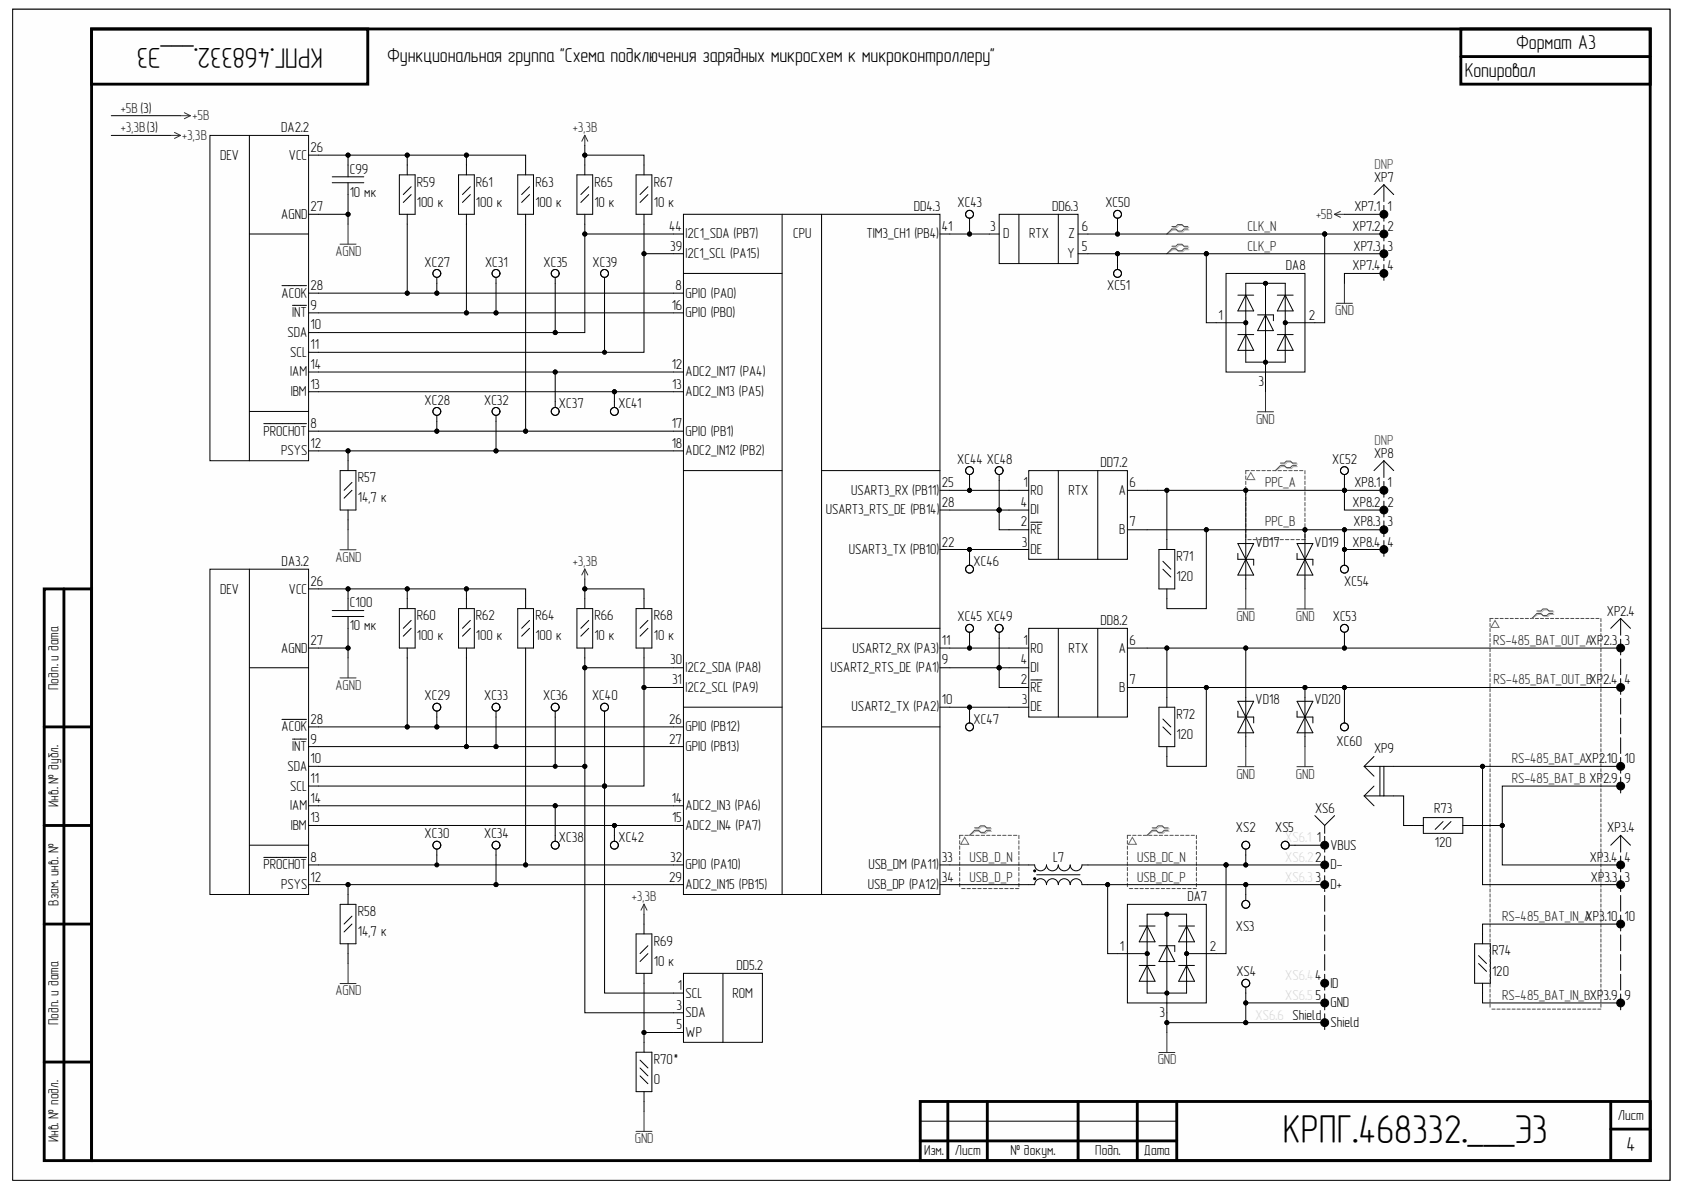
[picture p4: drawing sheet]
<svg xmlns="http://www.w3.org/2000/svg" width="297mm" height="210mm" viewBox="0 0 297 210" stroke-linecap="round" stroke-linejoin="round" font-family="sans-serif">
<defs><g id="words">
<text font-size="7.1" x="226.3" y="201.7">КРПГ.468332.___Э3</text>
<text font-size="5.1" x="57" y="8.5" transform="rotate(-180 57 8.5)">КРПГ.468332.___Э3</text>
<g font-size="3.6">
<text x="68.3" y="10.9">Функциональная группа &quot;Схема подключения зарядных микросхем к микроконтроллеру&quot;</text>
<text x="267.4" y="8.6">Формат А3</text>
<text x="258.4" y="13.5">Копировал</text>
<text x="286.9" y="203">4</text>
</g>
<g font-size="2.6">
<text x="10.3" y="121.7" transform="rotate(-90 10.3 121.7)">Подп. и дата</text>
<text x="10.3" y="142.3" transform="rotate(-90 10.3 142.3)">Инв. № дубл.</text>
<text x="10.3" y="159.7" transform="rotate(-90 10.3 159.7)">Взам. инв. №</text>
<text x="10.3" y="180.8" transform="rotate(-90 10.3 180.8)">Подп. и дата</text>
<text x="10.3" y="201.5" transform="rotate(-90 10.3 201.5)">Инв. № подл.</text>
</g>
<g font-size="2.5" fill="#262626">
<text x="21.3" y="19.9">+5В (3)</text>
<text x="21.3" y="23.3">+3,3В(3)</text>
<text x="220" y="40.8">CLK_N</text>
<text x="220" y="44.2">CLK_P</text>
<text x="223.2" y="85.9">PPC_A</text>
<text x="223.2" y="92.9">PPC_B</text>
<text x="263.4" y="113.7">RS-485_BAT_OUT_AXP2.3</text>
<text x="263.4" y="120.7">RS-485_BAT_OUT_BXP2.4</text>
<text x="266.7" y="134.6">RS-485_BAT_AXP2.10</text>
<text x="266.7" y="138.1">RS-485_BAT_B XP2.9</text>
<text x="171" y="152">USB_D_N</text>
<text x="171" y="155.5">USB_D_P</text>
<text x="200.6" y="155.5">USB_DC_P</text>
<text x="200.6" y="152">USB_DC_N</text>
<text x="265" y="162.5">RS-485_BAT_IN_AXP3.10</text>
<text x="265" y="176.3">RS-485_BAT_IN_BXP3.9</text>
</g>
<g font-size="2.5" fill="#2e2e2e">
<text x="33.9" y="21.2">+5В</text>
<text x="101" y="23.3">+3,3В</text>
<text x="32.2" y="24.7">+3,3В</text>
<text x="232.1" y="38.6">+5В</text>
<text x="59.2" y="45.2">AGND</text>
<text x="235.5" y="55.6">GND</text>
<text x="221.5" y="74.8">GND</text>
<text x="59.2" y="99.1">AGND</text>
<text x="101" y="99.8">+3,3В</text>
<text x="218.1" y="109.5">GND</text>
<text x="228.6" y="109.5">GND</text>
<text x="59.2" y="121.7">AGND</text>
<text x="218.1" y="137.3">GND</text>
<text x="228.6" y="137.3">GND</text>
<text x="111.5" y="159">+3,3В</text>
<text x="59.2" y="175.6">AGND</text>
<text x="204.2" y="187.7">GND</text>
<text x="112" y="201.7">GND</text>
</g>
<g font-size="2.5">
<text x="49.6" y="23.3">DA2.2</text>
<text x="38.8" y="28.2">DEV</text>
<text x="50.9" y="28.2">VCC</text>
<text x="54.8" y="26.8">26</text>
<text x="61.7" y="34.7">10 мк</text>
<text x="61.7" y="30.6">C99</text>
<text x="73.5" y="33">R59</text>
<text x="83.9" y="33">R61</text>
<text x="94.4" y="33">R63</text>
<text x="104.9" y="33">R65</text>
<text x="115.3" y="33">R67</text>
<text x="242.4" y="32.1">XP7</text>
<text x="49.6" y="38.6">AGND</text>
<text x="54.8" y="37.2">27</text>
<text x="73.5" y="36.5">100 к</text>
<text x="83.9" y="36.5">100 к</text>
<text x="94.4" y="36.5">100 к</text>
<text x="104.9" y="36.5">10 к</text>
<text x="115.3" y="36.5">10 к</text>
<text x="118.1" y="40.8">44</text>
<text x="161.2" y="37.2">DD4.3</text>
<text x="166.1" y="40.8">41</text>
<text x="168.9" y="36.5">XC43</text>
<text x="174.7" y="40.8">3</text>
<text x="185.6" y="37.2">DD6.3</text>
<text x="190.8" y="40.8">6</text>
<text x="195" y="36.5">XC50</text>
<text x="238.6" y="40.8">XP7.2</text>
<text x="238.9" y="37.2">XP7.1</text>
<text x="244.7" y="37.2">1</text>
<text x="244.7" y="40.8">2</text>
<text x="74.9" y="47">XC27</text>
<text x="85.6" y="47">XC31</text>
<text x="95.9" y="47">XC35</text>
<text x="104.5" y="47">XC39</text>
<text x="118.2" y="44.2">39</text>
<text x="120.9" y="42">I</text>
<text x="120.9" y="45.5">I</text>
<text x="121.3" y="42">2C1_SDA (PB7)</text>
<text x="121.3" y="45.5">2C1_SCL (PA15)</text>
<text x="139.9" y="42">CPU</text>
<text x="152.8" y="42">TIM3_CH1 (PB4)</text>
<text x="177" y="42">D</text>
<text x="181.5" y="42">RTX</text>
<text x="188.3" y="45.5">Y</text>
<text x="188.5" y="42">Z</text>
<text x="190.8" y="44.2">5</text>
<text x="226.8" y="47.7">DA8</text>
<text x="238.6" y="47.7">XP7.4</text>
<text x="238.7" y="44.2">XP7.3</text>
<text x="244.7" y="44.2">3</text>
<text x="244.7" y="47.7">4</text>
<text x="49.7" y="52.5">ACOK</text>
<text x="54.8" y="51.2">28</text>
<text x="119.2" y="51.2">8</text>
<text x="120.9" y="52.5">GPIO (PA0)</text>
<text x="195.3" y="51.2">XC51</text>
<text x="50.7" y="59.5">SDA</text>
<text x="51.5" y="56">INT</text>
<text x="54.8" y="54.6">9</text>
<text x="54.8" y="58.1">10</text>
<text x="118.5" y="54.6">16</text>
<text x="120.9" y="56">GPIO (PB0)</text>
<text x="214.9" y="56.4">1</text>
<text x="230.9" y="56.4">2</text>
<text x="51.2" y="62.9">SCL</text>
<text x="54.8" y="61.6">11</text>
<text x="54.8" y="65">14</text>
<text x="118.5" y="65">12</text>
<text x="51.2" y="66.4">IAM</text>
<text x="51.3" y="69.9">IBM</text>
<text x="54.8" y="68.6">13</text>
<text x="74.9" y="71.4">XC28</text>
<text x="85.4" y="71.4">XC32</text>
<text x="118.6" y="68.6">13</text>
<text x="120.9" y="66.4">ADC2_IN17 (PA4)</text>
<text x="120.9" y="69.9">ADC2_IN13 (PA5)</text>
<text x="222" y="68.1">3</text>
<text x="46.5" y="76.9">PROCHOT</text>
<text x="54.8" y="75.5">8</text>
<text x="98.6" y="72.1">XC37</text>
<text x="109.1" y="72.1">XC41</text>
<text x="118.5" y="75.5">17</text>
<text x="120.9" y="76.9">GPIO (PB1)</text>
<text x="49.6" y="80.3">PSYS</text>
<text x="54.8" y="79">12</text>
<text x="118.5" y="79">18</text>
<text x="120.9" y="80.3">ADC2_IN12 (PB2)</text>
<text x="168.8" y="81.8">XC44 XC48</text>
<text x="194.1" y="82.5">DD7.2</text>
<text x="235" y="81.8">XC52</text>
<text x="242.4" y="80.8">XP8</text>
<text x="63.1" y="88.6">14,7 к</text>
<text x="63.1" y="85.1">R57</text>
<text x="150.1" y="87.3">USART3_RX (PB11)</text>
<text x="166.1" y="89.4">28</text>
<text x="166.1" y="85.9">25</text>
<text x="180.1" y="89.4">4</text>
<text x="180.5" y="85.9">1</text>
<text x="181.8" y="87.3">RO</text>
<text x="188.5" y="87.3">RTX</text>
<text x="197.3" y="87.3">A</text>
<text x="199.2" y="85.9">6</text>
<text x="238.6" y="89.4">XP8.2</text>
<text x="238.9" y="85.9">XP8.1</text>
<text x="244.7" y="85.9">1</text>
<text x="244.7" y="89.4">2</text>
<text x="145.6" y="90.7">USART3_RTS_DE (PB14)</text>
<text x="180.1" y="92.9">2</text>
<text x="181.8" y="94.2">RE</text>
<text x="181.8" y="90.7">DI</text>
<text x="197.4" y="94.2">B</text>
<text x="199.2" y="92.9">7</text>
<text x="238.7" y="92.9">XP8.3</text>
<text x="244.7" y="92.9">3</text>
<text x="49.7" y="99.9">DA3.2</text>
<text x="149.7" y="97.7">USART3_TX (PB10)</text>
<text x="166.1" y="96.4">22</text>
<text x="171.7" y="99.9">XC46</text>
<text x="180.3" y="96.4">3</text>
<text x="181.8" y="97.7">DE</text>
<text x="207.5" y="99">R71</text>
<text x="221.5" y="96.4">VD17</text>
<text x="231.9" y="96.4">VD19</text>
<text x="238.6" y="96.4">XP8.4</text>
<text x="244.7" y="96.4">4</text>
<text x="38.8" y="104.7">DEV</text>
<text x="50.9" y="104.7">VCC</text>
<text x="54.8" y="103.3">26</text>
<text x="61.7" y="107.1">C100</text>
<text x="207.5" y="102.5">120</text>
<text x="237.1" y="103.3">XC54</text>
<text x="54.8" y="113.7">27</text>
<text x="61.7" y="111.2">10 мк</text>
<text x="73.5" y="112.9">100 к</text>
<text x="73.5" y="109.4">R60</text>
<text x="83.9" y="112.9">100 к</text>
<text x="83.9" y="109.4">R62</text>
<text x="94.4" y="112.9">100 к</text>
<text x="94.4" y="109.4">R64</text>
<text x="104.9" y="112.9">10 к</text>
<text x="104.9" y="109.4">R66</text>
<text x="115.3" y="112.9">10 к</text>
<text x="115.3" y="109.4">R68</text>
<text x="166.1" y="113.7">11</text>
<text x="168.9" y="109.6">XC45 XC49</text>
<text x="180.5" y="113.7">1</text>
<text x="194.1" y="110.3">DD8.2</text>
<text x="199.2" y="113.7">6</text>
<text x="235.1" y="109.6">XC53</text>
<text x="283.4" y="108.6">XP2.4</text>
<text x="286.5" y="113.7">3</text>
<text x="49.6" y="115.1">AGND</text>
<text x="118.2" y="117.2">30</text>
<text x="120.9" y="118.6">I</text>
<text x="121.3" y="118.6">2C2_SDA (PA8)</text>
<text x="146.5" y="118.6">USART2_RTS_DE (PA1)</text>
<text x="150.4" y="115.1">USART2_RX (PA3)</text>
<text x="166.1" y="117.2">9</text>
<text x="180.1" y="117.2">4</text>
<text x="181.8" y="115.1">RO</text>
<text x="181.8" y="118.6">DI</text>
<text x="188.5" y="115.1">RTX</text>
<text x="197.3" y="115.1">A</text>
<text x="74.9" y="123.5">XC29</text>
<text x="85.4" y="123.5">XC33</text>
<text x="95.8" y="123.5">XC36</text>
<text x="104.4" y="123.5">XC40</text>
<text x="118.6" y="120.7">31</text>
<text x="120.9" y="122">I</text>
<text x="121.3" y="122">2C2_SCL (PA9)</text>
<text x="150.2" y="125.5">USART2_TX (PA2)</text>
<text x="166.1" y="124.2">10</text>
<text x="180.1" y="120.7">2</text>
<text x="180.3" y="124.2">3</text>
<text x="181.8" y="122">RE</text>
<text x="181.8" y="125.5">DE</text>
<text x="197.4" y="122">B</text>
<text x="199.2" y="120.7">7</text>
<text x="221.5" y="124.2">VD18</text>
<text x="231.9" y="124.2">VD20</text>
<text x="286.5" y="120.7">4</text>
<text x="49.7" y="129">ACOK</text>
<text x="54.8" y="131.2">9</text>
<text x="54.8" y="127.7">28</text>
<text x="118.1" y="131.2">27</text>
<text x="118.1" y="127.7">26</text>
<text x="120.9" y="129">GPIO (PB12)</text>
<text x="171.7" y="127.7">XC47</text>
<text x="207.5" y="130.3">120</text>
<text x="207.5" y="126.8">R72</text>
<text x="235.8" y="131.5">XC60</text>
<text x="50.7" y="136">SDA</text>
<text x="51.5" y="132.5">INT</text>
<text x="54.8" y="134.6">10</text>
<text x="120.9" y="132.5">GPIO (PB13)</text>
<text x="242.4" y="132.9">XP9</text>
<text x="286.5" y="134.6">10</text>
<text x="51.2" y="139.4">SCL</text>
<text x="51.2" y="142.9">IAM</text>
<text x="54.8" y="138.1">11</text>
<text x="54.8" y="141.6">14</text>
<text x="118.5" y="141.6">14</text>
<text x="120.9" y="142.9">ADC2_IN3 (PA6)</text>
<text x="232" y="143.3">XS6</text>
<text x="252.9" y="143.3">R73</text>
<text x="286.5" y="138.1">9</text>
<text x="51.3" y="146.4">IBM</text>
<text x="54.8" y="145">13</text>
<text x="74.9" y="147.8">XC30</text>
<text x="85.4" y="147.8">XC34</text>
<text x="98.6" y="148.5">XC38</text>
<text x="109.1" y="148.5">XC42</text>
<text x="118.6" y="145">15</text>
<text x="120.9" y="146.4">ADC2_IN4 (PA7)</text>
<text x="218" y="146.8">XS2</text>
<text x="224.9" y="146.8">XS5</text>
<text x="232.3" y="148.5">1</text>
<text x="234.7" y="149.9">VBUS</text>
<text x="253.1" y="149.4">120</text>
<text x="283.5" y="146.8">XP3.4</text>
<text x="46.5" y="153.3">PROCHOT</text>
<text x="54.8" y="152">8</text>
<text x="54.8" y="155.5">12</text>
<text x="118.1" y="155.5">29</text>
<text x="118.2" y="152">32</text>
<text x="120.9" y="153.3">GPIO (PA10)</text>
<text x="153.2" y="153.3">USB_DM (PA11)</text>
<text x="166.1" y="152">33</text>
<text x="166.1" y="155.5">34</text>
<text x="185.8" y="152">L7</text>
<text x="232" y="155.5">3</text>
<text x="234.7" y="153.3">D-</text>
<text x="280.4" y="152">XP3.4</text>
<text x="280.6" y="155.5">XP3.3</text>
<text x="286.5" y="155.5">3</text>
<text x="286.5" y="152">4</text>
<text x="49.6" y="156.8">PSYS</text>
<text x="63.1" y="161.6">R58</text>
<text x="120.9" y="156.8">ADC2_IN15 (PB15)</text>
<text x="153.1" y="156.8">USB_DP (PA12)</text>
<text x="209.4" y="159">DA7</text>
<text x="234.7" y="156.8">D+</text>
<text x="63.1" y="165.1">14,7 к</text>
<text x="115.3" y="166.8">R69</text>
<text x="197.5" y="167.7">1</text>
<text x="213.4" y="167.7">2</text>
<text x="218" y="164.2">XS3</text>
<text x="286.5" y="162.5">10</text>
<text x="115.3" y="170.3">10 к</text>
<text x="129.9" y="171.2">DD5.2</text>
<text x="218.1" y="172.2">XS4</text>
<text x="263.2" y="172.1">120</text>
<text x="263.2" y="168.5">R74</text>
<text x="119.3" y="178.1">3</text>
<text x="119.6" y="174.6">1</text>
<text x="120.9" y="176">SCL</text>
<text x="120.9" y="179.4">SDA</text>
<text x="129.2" y="176">ROM</text>
<text x="204.5" y="179.4">3</text>
<text x="232" y="176.3">5</text>
<text x="234.7" y="174.2">ID</text>
<text x="234.7" y="177.7">GND</text>
<text x="286.5" y="176.3">9</text>
<text x="119.3" y="181.6">5</text>
<text x="120.9" y="182.9">WP</text>
<text x="234.7" y="181.1">Shield</text>
<text x="115.3" y="191.2">0</text>
<text x="115.3" y="187.7">R70*</text>
<text x="285.4" y="197.5">Лист</text>
<text x="163" y="203.8">Изм.</text>
<text x="168.4" y="203.8">Лист</text>
<text x="178.2" y="203.8">№ докум.</text>
<text x="193.2" y="203.8">Подп.</text>
<text x="201.7" y="203.8">Дата</text>
</g>
<g font-size="2.5" fill="#4c4c4c">
<text x="242.5" y="29.9">DNP</text>
<text x="242.5" y="78.6">DNP</text>
</g>
<g font-size="2.5" fill="#d9d9d9">
<text x="226.7" y="148.5">XS6.1</text>
<text x="226.7" y="152">XS6.22</text>
<text x="226.7" y="172.9">XS6.44</text>
<text x="221.5" y="179.9">XS6.6 Shield</text>
</g>
</g></defs>
<path d="M2.2 1.6h292.4v206.6h-292.4z" fill-rule="evenodd" fill="#fefefe"/>
<path d="M2.2 1.6h292.4v206.6h-292.4z" fill="none" stroke="#000" stroke-width=".18"/>
<path d="M2.2 1.6h292.4v206.6h-292.4z" fill-rule="evenodd" fill="#fefefe"/>
<g fill="none" stroke="#000" stroke-width=".18">
<path d="M2.2 1.6h292.4v206.6h-292.4zM19.6 23.9h10.5M19.6 20.4h12.2M37 23.9h17.4v57.4h-17.4zM44 23.9v57.4M54.4 27.4h17.4M54.4 37.8h7M58.6 31.2h5.6M58.6 32.2h5.6M61.4 32.2v7.3M61.4 27.4v3.8M70.4 30.8h2.8v7h-2.8z"/>
<path d="M71.8 30.8v-3.4h10.5v3.4M71.8 37.8v13.9M72.5 32.9l-1.4 1.4M72.5 34.3l-1.4 1.4M80.9 30.8h2.8v7h-2.8zM82.3 27.4h10.4v3.4M82.3 37.8v17.4M83 32.9l-1.4 1.4M83 34.3l-1.4 1.4M91.3 30.8h2.8v7h-2.8zM92.7 37.8v38.3M93.4 32.9l-1.4 1.4"/>
<path d="M93.4 34.3l-1.4 1.4M101.8 30.8h2.7v7h-2.7zM103.2 27.4h10.4v3.4M103.2 25.6v5.2M103.2 37.8v3.5M103.8 32.9l-1.3 1.4M103.8 34.3l-1.3 1.4M112.2 30.8h2.8v7h-2.8zM113.6 37.8v7M114.3 32.9l-1.4 1.4M114.3 34.3l-1.4 1.4M120.6 37.8h45.2v120h-45.2z"/>
<path d="M138 37.8v120M144.9 37.8v120M171 38.5v2.8M176.2 37.8h14v8.7h-14zM179.7 37.8v8.7M186.7 37.8v8.7M197.1 38.5v2.8M237.1 37.8h7M244.1 32.6v2.9M244.1 36.2v2.8M244.1 39.7v2.8M244.1 32.6l-1.7 1.7"/>
<path d="M244.1 32.6l1.7 1.7M44 41.3h10.4M49.7 50.4h4.4M51.6 53.9h2.5M54.4 51.7h66.2M54.4 55.2h66.2M77.1 48.9v2.8M87.5 48.9v6.3M97.9 48.9v9.8M106.6 48.9v13.2M120.6 41.3h-17.4v17.4h-48.8M120.6 44.8h-7v17.3h-59.2"/>
<path d="M120.6 48.2h17.4M165.8 41.3h10.4M190.2 44.8h22.6M190.2 41.3h43.5M197.1 44.8v2.7M212.8 44.8v12.1h6.9M212.8 44.8h31.3M216.3 48.2h13.9v17.4h-13.9zM218.3 59h2.8M218.3 52.1h2.8M219.7 50h7v13.9h-7zM219.7 59l1.4 2.8h-2.8z"/>
<path d="M219.7 52.1l1.4 2.7h-2.8zM221.8 55.5h2.8v1.1M223.2 50v19.1M223.2 55.5l1.4 2.8h-2.8zM225.3 59h2.8M225.3 52.1h2.8M226.7 59l1.4 2.8h-2.8zM226.7 52.1l1.4 2.7h-2.8zM233.7 41.3v15.6h-7M233.7 41.3h10.4M244.1 48.2h-7v1.8M244.1 43.2v2.8"/>
<path d="M244.1 46.7v2.8M44 72.6h10.4M46.5 74.7h7.6M54.4 69.1h66.2M54.4 79.5h66.2M54.4 76.1h66.2M54.4 65.6h43.5v6.3M61.4 79.5v3.5M77.1 73.3v2.8M87.5 73.3v6.2M97.9 65.6h22.7M108.4 69.1v2.8"/>
<path d="M60 83h2.8v7h-2.8zM61.4 90v3.4M62.1 85.1l-1.4 1.4M62.1 86.5l-1.4 1.4M120.6 83h17.4M144.9 83h20.9M165.8 96.9h15.7M165.8 86.5h15.7M165.8 90h15.7M171 83.7v2.8M171 96.9v2.8M176.2 83.7v9.7h5.3"/>
<path d="M181.5 83h17.4v15.7h-17.4zM181.8 92.1h2M186.7 83v15.7M193.6 83v15.7M198.9 93.4h45.2M198.9 86.5h45.2M204.4 96.9h2.8v7h-2.8zM205.1 99l1.4 1.4M205.8 86.5v10.4M212.8 93.4v14h-7v-3.5M218.3 95.9h2.8l-2.8 5.5h2.8zM218.3 97.6v1.1h2.8v1"/>
<path d="M219.7 86.5v17.4M228.8 95.9h2.8l-2.8 5.5h2.8zM228.8 97.6v1.1h2.8v1M230.2 93.4v10.5M237.1 83.7v6.3h7M237.1 93.4v3.5h7M237.1 96.9v2.8M244.1 81.3v2.9M244.1 84.9v2.8M244.1 88.4v2.8M244.1 91.9v2.8M244.1 95.4v2.7"/>
<path d="M244.1 81.3l-1.7 1.7M244.1 81.3l1.7 1.7M37 100.4h17.4v57.4h-17.4zM44 117.8h10.4M44 100.4v57.4M54.4 103.9h17.4M54.4 114.3h7M58.6 107.7h5.6M58.6 108.7h5.6M61.4 108.7v7.3M61.4 103.9v3.8M70.4 107.4h2.8v6.9h-2.8z"/>
<path d="M71.8 107.4v-3.5h10.5v3.5M71.8 114.3v13.9M72.5 109.4l-1.4 1.4M72.5 110.8l-1.4 1.4M80.9 107.4h2.8v6.9h-2.8zM82.3 103.9h10.4v3.5M82.3 114.3v17.4M83 109.4l-1.4 1.4M83 110.8l-1.4 1.4M91.3 107.4h2.8v6.9h-2.8zM92.7 114.3v38.3M93.4 109.4l-1.4 1.4"/>
<path d="M93.4 110.8l-1.4 1.4M101.8 107.4h2.7v6.9h-2.7zM103.2 103.9h10.4v3.5M103.2 114.3v20.9M103.2 102.1v5.3M103.2 117.8h17.4M103.8 109.4l-1.3 1.4M103.8 110.8l-1.3 1.4M112.2 107.4h2.8v6.9h-2.8zM113.6 114.3v7M114.3 109.4l-1.4 1.4M114.3 110.8l-1.4 1.4"/>
<path d="M144.9 110.8h20.9M165.8 114.3h15.7M165.8 117.8h15.7M171 111.5v2.8M176.2 111.5v9.8h5.3M181.5 110.8h17.4v15.7h-17.4zM181.8 119.9h2M186.7 110.8v15.7M193.6 110.8v15.7M198.9 114.3h87M205.1 100.4l1.4 1.4M205.8 114.3v10.4"/>
<path d="M219.7 114.3v17.4M237.1 111.5v2.8M285.9 109.1v3M285.9 112.7v2.8M285.9 116.2v2.8M285.9 119.7v2.8M285.9 109.1l-1.8 1.7M285.9 109.1l1.7 1.7M49.7 126.9h4.4M51.6 130.4h2.5M54.4 131.7h66.2M54.4 128.2h66.2"/>
<path d="M54.4 135.2h48.8v43.4h17.4M77.1 125.4v2.8M87.5 125.4v6.3M97.9 125.4v9.8M106.6 125.4v49.8h14M120.6 121.3h-7v17.4h-59.2M120.6 124.7h17.4M144.9 128.2h20.9M165.8 124.7h15.7M171 124.7v2.8M198.9 121.3h87M204.4 124.7h2.8v7h-2.8z"/>
<path d="M205.1 126.8l1.4 1.4M205.1 128.2l1.4 1.4M212.8 121.3v13.9h-7v-3.5M218.3 125.4v1.1h2.8v1M218.3 123.7h2.8l-2.8 5.6h2.8zM228.8 125.4v1.1h2.8v1M228.8 123.7h2.8l-2.8 5.6h2.8zM230.2 121.3v10.4M237.1 121.3v6.2M240.6 135.2h20.9M240.6 135.2l1.8 1.7M242.4 133.4l-1.8 1.8"/>
<path d="M242.4 138.7l-1.8 1.7M243.4 135.2v5.2M244.1 135.2v5.2M285.9 135.2h-24.4v20.8h24.4M285.9 138.7h-20.9v13.9h20.9M285.9 123.2v2.8M285.9 126.7v2.7M285.9 130.1v2.8M285.9 133.6v2.8M285.9 137.1v2.8M44 149.1h10.4M46.5 151.2h7.6"/>
<path d="M54.4 145.6h66.2M54.4 142.1h66.2M54.4 152.6h66.2M54.4 156h7v3.5M60 159.5h2.8v7h-2.8zM61.4 156h59.2M77.1 149.8v2.8M87.5 149.8v6.2M97.9 142.1v6.3M108.4 145.6v2.8M165.8 156h16.7a1.04 1.04 0 0 1 1-1 1.04 1.04 0 0 1 1.1 1 1.04 1.04 0 0 1 1-1 1.04 1.04 0 0 1 1.1 1 1.05 1.05 0 0 1 1-1 1.05 1.05 0 0 1 1.1 1 1.04 1.04 0 0 1 1-1 1.04 1.04 0 0 1 1.1 1h4.5M165.8 152.6h16.7a1.04 1.04 0 0 0 1 1 1.04 1.04 0 0 0 1.1-1 1.04 1.04 0 0 0 1 1 1.04 1.04 0 0 0 1.1-1 1.05 1.05 0 0 0 1 1 1.05 1.05 0 0 0 1.1-1 1.04 1.04 0 0 0 1 1 1.04 1.04 0 0 0 1.1-1h25.4"/>
<path d="M182.9 154.3h7.6M198.9 159.5h13.9v17.4h-13.9zM216.3 152.6v15.6h-7M219.7 149.8v2.8h-3.4M219.7 152.6h14M219.7 156v2.8M227.4 149.1h6.3M231.9 143.9l1.8 1.7M233.7 156h-38.3v12.2h6.9M233.7 145.6v1.4M233.7 147.5v2.8M233.7 151v2.8"/>
<path d="M233.7 154.5v2.8M233.7 157.9v2.8M235.4 143.9l-1.7 1.7M240.6 140.4h7v5.2h3.5M240.6 140.4l1.8 1.7M251.1 144.2h6.9v2.8h-6.9zM254.5 144.9l-1.4 1.4M255.9 144.9l-1.4 1.4M258 145.6h7M285.9 147.3v3M285.9 151v2.8M285.9 154.5v2.8"/>
<path d="M285.9 157.9v2.8M285.9 147.3l-1.8 1.8M285.9 147.3l1.7 1.8M61.4 166.5v3.4M62.1 161.6l-1.4 1.4M62.1 163l-1.4 1.4M112.2 164.7h2.8v7h-2.8zM113.6 161.3v3.4M113.6 171.7v10.4h7M114.3 166.8l-1.4 1.4M114.3 168.2l-1.4 1.4M120.6 171.7h13.9v12.2h-13.9z"/>
<path d="M127.5 171.7v12.2M200.9 170.3h2.8M200.9 163.3h2.8M202.3 161.3h7v13.9h-7zM202.3 170.3l1.4 2.8h-2.8zM202.3 163.3l1.4 2.8h-2.8zM204.4 166.8h2.8v1.1M205.8 161.3v20.8M205.8 166.8l1.4 2.8h-2.8zM207.9 170.3h2.8M207.9 163.3h2.8M209.3 170.3l1.4 2.8h-2.8z"/>
<path d="M209.3 163.3l1.4 2.8h-2.8zM219.7 174.1v6.3h-13.9M219.7 176.9h14M233.7 161.4v2.8M233.7 164.9v2.8M233.7 168.4v2.8M233.7 171.9v2.7M233.7 175.3v2.8M233.7 178.8v2.8M260.1 166.5h2.8v6.9h-2.8zM260.8 170l1.4 1.3M260.8 168.6l1.4 1.4"/>
<path d="M261.5 173.4v3.5h24.4M285.9 163h-24.4v3.5M285.9 161.4v2.8M285.9 164.9v2.8M285.9 168.4v2.8M285.9 171.9v2.7M285.9 175.3v2.8M112.2 185.6h2.8v7h-2.8zM112.9 187l1.4 1.4M112.9 188.4l1.4 1.4M112.9 189.8l1.4 1.4M113.6 182.1v3.5"/>
<path d="M113.6 192.6v3.4M162.3 197.8h45.3M233.7 180.4h-14"/>
<circle cx="61.4" cy="37.8" r=".35"/>
<circle cx="61.4" cy="27.4" r=".35"/>
<circle cx="71.8" cy="27.4" r=".35"/>
<circle cx="82.3" cy="27.4" r=".35"/>
<circle cx="103.2" cy="27.4" r=".35"/>
<circle cx="171" cy="37.8" r=".7"/>
<circle cx="197.1" cy="37.8" r=".69"/>
<circle cx="244.1" cy="37.8" r=".7"/>
<circle cx="71.8" cy="51.7" r=".35"/>
<circle cx="77" cy="48.2" r=".7"/>
<circle cx="77.1" cy="51.7" r=".35"/>
<circle cx="82.3" cy="55.2" r=".35"/>
<circle cx="87.5" cy="48.2" r=".7"/>
<circle cx="87.5" cy="55.2" r=".35"/>
<circle cx="97.9" cy="48.2" r=".7"/>
<circle cx="97.9" cy="58.7" r=".35"/>
<circle cx="103.2" cy="41.3" r=".35"/>
<circle cx="106.6" cy="48.2" r=".7"/>
<circle cx="113.6" cy="44.8" r=".35"/>
<circle cx="171" cy="41.3" r=".35"/>
<circle cx="197.1" cy="48.2" r=".69"/>
<circle cx="197.1" cy="41.3" r=".35"/>
<circle cx="197.1" cy="44.8" r=".35"/>
<circle cx="212.8" cy="44.8" r=".35"/>
<circle cx="233.7" cy="41.3" r=".35"/>
<circle cx="244.1" cy="48.2" r=".7"/>
<circle cx="244.1" cy="41.3" r=".7"/>
<circle cx="244.1" cy="44.8" r=".7"/>
<circle cx="61.4" cy="79.5" r=".35"/>
<circle cx="77" cy="72.6" r=".7"/>
<circle cx="77.1" cy="76.1" r=".35"/>
<circle cx="87.5" cy="72.6" r=".7"/>
<circle cx="87.5" cy="79.5" r=".35"/>
<circle cx="92.7" cy="76.1" r=".35"/>
<circle cx="97.9" cy="72.6" r=".7"/>
<circle cx="97.9" cy="65.6" r=".35"/>
<circle cx="106.6" cy="62.1" r=".35"/>
<circle cx="108.4" cy="72.6" r=".7"/>
<circle cx="108.4" cy="69.1" r=".35"/>
<circle cx="171" cy="83" r=".7"/>
<circle cx="171" cy="86.5" r=".35"/>
<circle cx="171" cy="96.9" r=".35"/>
<circle cx="176.2" cy="83" r=".69"/>
<circle cx="176.2" cy="90" r=".35"/>
<circle cx="205.8" cy="86.5" r=".35"/>
<circle cx="212.8" cy="93.4" r=".35"/>
<circle cx="219.7" cy="86.5" r=".35"/>
<circle cx="230.2" cy="93.4" r=".35"/>
<circle cx="237.1" cy="83" r=".7"/>
<circle cx="237.1" cy="86.5" r=".35"/>
<circle cx="237.1" cy="93.4" r=".35"/>
<circle cx="237.1" cy="96.9" r=".35"/>
<circle cx="244.1" cy="90" r=".7"/>
<circle cx="244.1" cy="86.5" r=".7"/>
<circle cx="244.1" cy="96.9" r=".7"/>
<circle cx="244.1" cy="93.4" r=".7"/>
<circle cx="61.4" cy="103.9" r=".35"/>
<circle cx="61.4" cy="114.3" r=".35"/>
<circle cx="71.8" cy="103.9" r=".35"/>
<circle cx="82.3" cy="103.9" r=".35"/>
<circle cx="103.2" cy="103.9" r=".35"/>
<circle cx="103.2" cy="117.8" r=".35"/>
<circle cx="171" cy="100.4" r=".7"/>
<circle cx="171" cy="110.8" r=".7"/>
<circle cx="171" cy="114.3" r=".35"/>
<circle cx="176.2" cy="110.8" r=".69"/>
<circle cx="176.2" cy="117.8" r=".35"/>
<circle cx="205.8" cy="114.3" r=".35"/>
<circle cx="219.7" cy="114.3" r=".35"/>
<circle cx="237.1" cy="100.4" r=".7"/>
<circle cx="237.1" cy="110.8" r=".7"/>
<circle cx="237.1" cy="114.3" r=".35"/>
<circle cx="285.9" cy="114.3" r=".7"/>
<circle cx="71.8" cy="128.2" r=".35"/>
<circle cx="77" cy="124.7" r=".7"/>
<circle cx="77.1" cy="128.2" r=".35"/>
<circle cx="82.3" cy="131.7" r=".35"/>
<circle cx="87.5" cy="124.7" r=".7"/>
<circle cx="87.5" cy="131.7" r=".35"/>
<circle cx="97.9" cy="124.7" r=".7"/>
<circle cx="97.9" cy="135.2" r=".35"/>
<circle cx="103.2" cy="135.2" r=".35"/>
<circle cx="106.6" cy="124.7" r=".7"/>
<circle cx="106.6" cy="138.6" r=".35"/>
<circle cx="113.6" cy="121.3" r=".35"/>
<circle cx="171" cy="128.2" r=".7"/>
<circle cx="171" cy="124.7" r=".35"/>
<circle cx="212.8" cy="121.3" r=".35"/>
<circle cx="230.2" cy="121.3" r=".35"/>
<circle cx="237.1" cy="128.2" r=".7"/>
<circle cx="237.1" cy="121.3" r=".35"/>
<circle cx="261.5" cy="135.2" r=".35"/>
<circle cx="285.9" cy="138.7" r=".7"/>
<circle cx="285.9" cy="135.2" r=".7"/>
<circle cx="285.9" cy="121.3" r=".7"/>
<circle cx="61.4" cy="156" r=".35"/>
<circle cx="77" cy="149.1" r=".7"/>
<circle cx="77.1" cy="152.6" r=".35"/>
<circle cx="87.5" cy="149.1" r=".7"/>
<circle cx="87.5" cy="156" r=".35"/>
<circle cx="92.7" cy="152.6" r=".35"/>
<circle cx="97.9" cy="149.1" r=".7"/>
<circle cx="97.9" cy="142.1" r=".35"/>
<circle cx="108.4" cy="149.1" r=".7"/>
<circle cx="108.4" cy="145.6" r=".35"/>
<circle cx="182.5" cy="153.6" r=".17"/>
<circle cx="182.5" cy="155" r=".18"/>
<circle cx="195.4" cy="156" r=".35"/>
<circle cx="216.3" cy="152.6" r=".35"/>
<circle cx="219.7" cy="149.1" r=".7"/>
<circle cx="219.7" cy="159.5" r=".7"/>
<circle cx="219.7" cy="156" r=".35"/>
<circle cx="219.7" cy="152.6" r=".35"/>
<circle cx="226.7" cy="149.1" r=".7"/>
<circle cx="233.7" cy="156" r=".7"/>
<circle cx="233.7" cy="152.6" r=".7"/>
<circle cx="233.7" cy="149.1" r=".7"/>
<circle cx="265" cy="145.6" r=".35"/>
<circle cx="285.9" cy="156" r=".7"/>
<circle cx="285.9" cy="152.6" r=".7"/>
<circle cx="219.7" cy="173.4" r=".7"/>
<circle cx="219.7" cy="176.9" r=".35"/>
<circle cx="233.7" cy="173.4" r=".7"/>
<circle cx="233.7" cy="176.9" r=".7"/>
<circle cx="285.9" cy="176.9" r=".7"/>
<circle cx="285.9" cy="163" r=".7"/>
<circle cx="113.6" cy="182.1" r=".35"/>
<circle cx="205.8" cy="180.4" r=".35"/>
<circle cx="219.7" cy="180.4" r=".35"/>
<circle cx="233.7" cy="180.4" r=".7"/>
</g>
<g fill="none" stroke="#000" stroke-width=".51">
<path d="M16.1 5.1h48.8v9.7h-48.8zM16.2 5.1h274.9v199.6h-274.9zM257.7 5.1h33.4v9.7h-33.4zM257.7 10h33.4M7.8 103.9h8.4v100.8h-8.4zM11.3 103.9v100.8M7.8 128.2h8.3M7.8 145.6h8.3M7.8 163h8.3M7.8 187.3h8.4M162.3 194.3h128.8v10.4h-128.8zM167.2 194.3v10.4"/>
<path d="M174.1 194.3v10.4M190.2 194.3v10.4M200.6 194.3v10.4M207.6 194.3v10.4M284.1 194.3v10.4M284.1 199.2h7M162.3 201.2h45.3"/>
<circle cx="219.7" cy="56.9" r=".17"/>
<circle cx="223.2" cy="50" r=".17"/>
<circle cx="226.7" cy="56.9" r=".17"/>
<circle cx="223.2" cy="63.9" r=".17"/>
<circle cx="202.3" cy="168.2" r=".17"/>
<circle cx="205.8" cy="161.3" r=".17"/>
<circle cx="205.8" cy="175.2" r=".17"/>
<circle cx="209.3" cy="168.2" r=".17"/>
</g>
<g fill="none" stroke="#2e2e2e" stroke-width=".18">
<path d="M32.5 19.9l1.1 .5M30.1 23.9h1.7M30.8 23.4l1 .5M31.8 20.4h1.8M31.8 23.9l-1 .5M33.6 20.4l-1.1 .5M61.4 39.5v3.6M103.2 23.9l-.6 1M103.2 23.9l.5 1M103.2 23.9v1.7M235.4 37.8l1 .5M235.4 37.8h1.7"/>
<path d="M236.4 37.3l-1 .5M60 43.1h2.8M235.7 53.5h2.9M237.1 50v3.5M221.8 72.6h2.8M223.2 69.1v3.5M60 97h2.8M61.4 93.4v3.6M60 119.6h2.8M61.4 116v3.6M103.2 100.4v1.7M103.2 100.4l-.6 1"/>
<path d="M103.2 100.4l.5 1M218.3 107.4h2.9M219.7 103.9v3.5M228.8 107.4h2.8M230.2 103.9v3.5M218.3 135.2h2.9M219.7 131.7v3.5M228.8 135.2h2.8M230.2 131.7v3.5M113.6 159.5l-.5 1M113.6 159.5l.5 1M113.6 159.5v1.8"/>
<path d="M60 173.5h2.8M61.4 170v3.5M112.2 199.6h2.8M113.6 196v3.6M204.4 185.7h2.8M205.8 182.1v3.6"/>
</g>
<g fill="#000">
<circle cx="61.4" cy="37.8" r=".35"/>
<circle cx="61.4" cy="27.4" r=".35"/>
<circle cx="71.8" cy="27.4" r=".35"/>
<circle cx="82.3" cy="27.4" r=".35"/>
<circle cx="103.2" cy="27.4" r=".35"/>
<circle cx="244.1" cy="37.8" r=".7"/>
<circle cx="71.8" cy="51.7" r=".35"/>
<circle cx="77.1" cy="51.7" r=".35"/>
<circle cx="82.3" cy="55.2" r=".35"/>
<circle cx="87.5" cy="55.2" r=".35"/>
<circle cx="97.9" cy="58.7" r=".35"/>
<circle cx="103.2" cy="41.3" r=".35"/>
<circle cx="113.6" cy="44.8" r=".35"/>
<circle cx="171" cy="41.3" r=".35"/>
<circle cx="197.1" cy="41.3" r=".35"/>
<circle cx="197.1" cy="44.8" r=".35"/>
<circle cx="212.8" cy="44.8" r=".35"/>
<circle cx="233.7" cy="41.3" r=".35"/>
<circle cx="244.1" cy="48.2" r=".7"/>
<circle cx="244.1" cy="41.3" r=".7"/>
<circle cx="244.1" cy="44.8" r=".7"/>
<circle cx="61.4" cy="79.5" r=".35"/>
<circle cx="77.1" cy="76.1" r=".35"/>
<circle cx="87.5" cy="79.5" r=".35"/>
<circle cx="92.7" cy="76.1" r=".35"/>
<circle cx="97.9" cy="65.6" r=".35"/>
<circle cx="106.6" cy="62.1" r=".35"/>
<circle cx="108.4" cy="69.1" r=".35"/>
<circle cx="171" cy="86.5" r=".35"/>
<circle cx="171" cy="96.9" r=".35"/>
<circle cx="176.2" cy="90" r=".35"/>
<circle cx="205.8" cy="86.5" r=".35"/>
<circle cx="212.8" cy="93.4" r=".35"/>
<circle cx="219.7" cy="86.5" r=".35"/>
<circle cx="230.2" cy="93.4" r=".35"/>
<circle cx="237.1" cy="86.5" r=".35"/>
<circle cx="237.1" cy="93.4" r=".35"/>
<circle cx="237.1" cy="96.9" r=".35"/>
<circle cx="244.1" cy="90" r=".7"/>
<circle cx="244.1" cy="86.5" r=".7"/>
<circle cx="244.1" cy="96.9" r=".7"/>
<circle cx="244.1" cy="93.4" r=".7"/>
<circle cx="61.4" cy="103.9" r=".35"/>
<circle cx="61.4" cy="114.3" r=".35"/>
<circle cx="71.8" cy="103.9" r=".35"/>
<circle cx="82.3" cy="103.9" r=".35"/>
<circle cx="103.2" cy="103.9" r=".35"/>
<circle cx="103.2" cy="117.8" r=".35"/>
<circle cx="171" cy="114.3" r=".35"/>
<circle cx="176.2" cy="117.8" r=".35"/>
<circle cx="205.8" cy="114.3" r=".35"/>
<circle cx="219.7" cy="114.3" r=".35"/>
<circle cx="237.1" cy="114.3" r=".35"/>
<circle cx="285.9" cy="114.3" r=".7"/>
<circle cx="71.8" cy="128.2" r=".35"/>
<circle cx="77.1" cy="128.2" r=".35"/>
<circle cx="82.3" cy="131.7" r=".35"/>
<circle cx="87.5" cy="131.7" r=".35"/>
<circle cx="97.9" cy="135.2" r=".35"/>
<circle cx="103.2" cy="135.2" r=".35"/>
<circle cx="106.6" cy="138.6" r=".35"/>
<circle cx="113.6" cy="121.3" r=".35"/>
<circle cx="171" cy="124.7" r=".35"/>
<circle cx="212.8" cy="121.3" r=".35"/>
<circle cx="230.2" cy="121.3" r=".35"/>
<circle cx="237.1" cy="121.3" r=".35"/>
<circle cx="261.5" cy="135.2" r=".35"/>
<circle cx="285.9" cy="138.7" r=".7"/>
<circle cx="285.9" cy="135.2" r=".7"/>
<circle cx="285.9" cy="121.3" r=".7"/>
<circle cx="61.4" cy="156" r=".35"/>
<circle cx="77.1" cy="152.6" r=".35"/>
<circle cx="87.5" cy="156" r=".35"/>
<circle cx="92.7" cy="152.6" r=".35"/>
<circle cx="97.9" cy="142.1" r=".35"/>
<circle cx="108.4" cy="145.6" r=".35"/>
<circle cx="182.5" cy="153.6" r=".17"/>
<circle cx="182.5" cy="155" r=".18"/>
<circle cx="195.4" cy="156" r=".35"/>
<circle cx="216.3" cy="152.6" r=".35"/>
<circle cx="219.7" cy="156" r=".35"/>
<circle cx="219.7" cy="152.6" r=".35"/>
<circle cx="233.7" cy="156" r=".7"/>
<circle cx="233.7" cy="152.6" r=".7"/>
<circle cx="233.7" cy="149.1" r=".7"/>
<circle cx="265" cy="145.6" r=".35"/>
<circle cx="285.9" cy="156" r=".7"/>
<circle cx="285.9" cy="152.6" r=".7"/>
<circle cx="219.7" cy="176.9" r=".35"/>
<circle cx="233.7" cy="173.4" r=".7"/>
<circle cx="233.7" cy="176.9" r=".7"/>
<circle cx="285.9" cy="176.9" r=".7"/>
<circle cx="285.9" cy="163" r=".7"/>
<circle cx="113.6" cy="182.1" r=".35"/>
<circle cx="205.8" cy="180.4" r=".35"/>
<circle cx="219.7" cy="180.4" r=".35"/>
<circle cx="233.7" cy="180.4" r=".7"/>
</g>
<g fill="none" stroke="#4c4c4c" stroke-width=".18">
<path d="M206.7 39.9h.7l.4-.3h.7l.3 .3h.7M206.7 43.4h.7l.4-.3h.7l.3 .3h.7M209.5 40.4h-.7l-.3 .4h-.7l-.4-.4h-.7l-.9 .9M209.5 43.9h-.7l-.3 .3h-.7l-.4-.3h-.7l-.9 .9M219.7 83.9v.6M219.7 84.9v.6M219.7 85.8v.6M219.7 86.8v.5M219.7 87.7v.6M219.7 88.6v.6M219.7 89.6v.5M219.7 90.5v.6"/>
<path d="M219.7 91.4v.6M219.7 92.4v.6M219.7 93.3v.6M219.7 94.2v.6M220.1 95.2h.6M220.3 83h-.6v.6M220.7 83h.6M221 95.2h.6M221.6 83h.6M222 95.2h.6M222.6 83h.6M222.9 95.2h.6"/>
<path d="M223.5 83h.6M223.9 95.2h.6M224.5 83h.6M224.8 95.2h.6M225.4 83h.6M225.8 95.2h.6M225.8 81.7h.8l.3-.4h.7l.4 .4h.7M226.4 83h.6M226.7 95.2h.6M227.3 83h.6M227.7 95.2h.6M228.3 83h.6"/>
<path d="M228.6 95.2h.6M228.7 82.1h-.7l-.4 .4h-.7l-.3-.4h-.8l-.8 .9M229.2 83h.6M229.6 95.2h.6M230.2 83v.6M230.2 83.9v.6M230.2 84.9v.6M230.2 85.8v.6M230.2 86.8v.5M230.2 87.7v.6M230.2 88.6v.6M230.2 89.6v.5"/>
<path d="M230.2 90.5v.6M230.2 91.4v.6M230.2 92.4v.6M230.2 93.3v.6M230.2 94.2v.6M262.8 110v.5M262.8 110.9v.5M262.8 111.7v.6M262.8 112.6v.6M262.8 113.5v.6M262.8 114.4v.5M262.8 115.3v.5"/>
<path d="M262.8 116.2v.5M262.8 117v.6M262.8 117.9v.6M262.8 118.8v.6M262.8 119.7v.5M263.4 109.1h-.6v.5M263.7 109.1h.6M264.6 109.1h.6M265.5 109.1h.5M266.4 109.1h.5M267.3 109.1h.5M268.2 109.1h.5"/>
<path d="M269 109.1h.6M269.9 109.1h.6M270.8 109.1h.6M271.1 107.8h.7l.3-.4h.8l.3 .4h.7M271.7 109.1h.6M272.6 109.1h.6M273.5 109.1h.5M273.9 108.2h-.7l-.3 .4h-.8l-.3-.4h-.7l-.9 .9M274.4 109.1h.5M275.3 109.1h.5M276.2 109.1h.5M277.1 109.1h.5"/>
<path d="M277.9 109.1h.6M278.8 109.1h.6M279.7 109.1h.6M280.6 109.1h.6M281.5 109.1h.5M282.4 109.1v.5M282.4 110v.5M282.4 110.9v.5M282.4 111.7v.6M282.4 112.6v.6M282.4 113.5v.6M282.4 114.4v.5"/>
<path d="M282.4 115.3v.5M282.4 116.2v.5M282.4 117v.6M282.4 117.9v.6M282.4 118.8v.6M282.4 119.7v.5M262.8 120.6v.5M262.8 121.5v.5M262.8 122.3v.6M262.8 123.2v.6M262.8 124.1v.6M262.8 125v.5"/>
<path d="M262.8 125.9v.5M262.8 126.8v.5M262.8 127.6v.6M262.8 128.5v.6M262.8 129.4v.6M262.8 130.3v.5M262.8 131.2v.5M262.8 132.1v.5M262.8 132.9v.6M262.8 133.8v.6M262.8 134.7v.6M262.8 135.6v.5"/>
<path d="M262.8 136.5v.5M262.8 137.4v.5M262.8 138.2v.6M262.8 139.1v.6M282.4 120.6v.5M282.4 121.5v.5M282.4 122.3v.6M282.4 123.2v.6M282.4 124.1v.6M282.4 125v.5M282.4 125.9v.5M282.4 126.8v.5"/>
<path d="M282.4 127.6v.6M282.4 128.5v.6M282.4 129.4v.6M282.4 130.3v.5M282.4 131.2v.5M282.4 132.1v.5M282.4 132.9v.6M282.4 133.8v.6M282.4 134.7v.6M282.4 135.6v.5M282.4 136.5v.5M282.4 137.4v.5"/>
<path d="M282.4 138.2v.6M282.4 139.1v.6M169.3 148.3v.6M169.3 149.2v.6M169.3 150.2v.5M169.3 151.1v.6M169.3 152v.6M169.3 153v.6M169.3 153.9v.6M169.3 154.9v.5M169.3 155.8v.6M169.6 156.7h.6"/>
<path d="M169.9 147.3h-.6v.6M170.2 147.3h.6M170.6 156.7h.6M171.2 147.3h.6M171.5 156.7h.6M171.9 146h.7l.4-.3h.7l.3 .3h.7M172.1 147.3h.6M172.5 156.7h.6M173.1 147.3h.6M173.4 156.7h.6M174 147.3h.6M174.4 156.7h.6"/>
<path d="M174.7 146.5h-.7l-.3 .3h-.7l-.4-.3h-.7l-.9 .8M175 147.3h.6M175.3 156.7h.6M175.9 147.3h.6M176.3 156.7h.6M176.9 147.3h.6M177.2 156.7h.6M177.8 147.3h.6M178.2 156.7h.6M178.8 147.3h.6M179.1 156.7h.6M179.7 147.3v.6"/>
<path d="M179.7 148.3v.6M179.7 149.2v.6M179.7 150.2v.5M179.7 151.1v.6M179.7 152v.6M179.7 153v.6M179.7 153.9v.6M179.7 154.9v.5M179.7 155.8v.6M198.9 148.3v.6M198.9 149.2v.6M198.9 150.2v.5"/>
<path d="M198.9 151.1v.6M198.9 152v.6M198.9 153v.6M198.9 153.9v.6M198.9 154.9v.5M198.9 155.8v.6M199.2 156.7h.6M199.4 147.3h-.5v.6M199.8 147.3h.6M200.2 156.7h.5M200.7 147.3h.6M201.1 156.7h.6"/>
<path d="M201.7 147.3h.6M202 156.7h.6M202.6 147.3h.6M203 156.7h.5M203.2 146h.7l.4-.3h.7l.3 .3h.8M203.5 147.3h.6M203.9 156.7h.6M204.5 147.3h.6M204.8 156.7h.6M205.4 147.3h.6M205.8 156.7h.6M206.1 146.5h-.8l-.3 .3h-.7l-.4-.3h-.7l-.9 .8"/>
<path d="M206.4 147.3h.5M206.7 156.7h.6M207.3 147.3h.6M207.6 156.7h.6M208.2 147.3h.6M208.6 156.7h.6M209.2 147.3h.6M209.5 156.7h.6M210.1 147.3h.6M210.5 156.7h.5M211 147.3v.6M211 148.3v.6"/>
<path d="M211 149.2v.6M211 150.2v.5M211 151.1v.6M211 152v.6M211 153v.6M211 153.9v.6M211 154.9v.5M211 155.8v.6M262.8 140v.6M262.8 140.9v.5M262.8 141.8v.5M262.8 142.7v.5"/>
<path d="M262.8 143.5v.6M262.8 144.4v.6M262.8 145.3v.6M262.8 146.2v.5M262.8 147.1v.5M262.8 148v.5M262.8 148.8v.6M262.8 149.7v.6M262.8 150.6v.6M262.8 151.5v.5M262.8 152.4v.5M262.8 153.3v.5"/>
<path d="M262.8 154.1v.6M262.8 155v.6M262.8 155.9v.6M262.8 156.8v.5M262.8 157.7v.5M262.8 158.6v.5M262.8 159.4v.6M282.4 140v.6M282.4 140.9v.5M282.4 141.8v.5M282.4 142.7v.5M282.4 143.5v.6"/>
<path d="M282.4 144.4v.6M282.4 145.3v.6M282.4 146.2v.5M282.4 147.1v.5M282.4 148v.5M282.4 148.8v.6M282.4 149.7v.6M282.4 150.6v.6M282.4 151.5v.5M282.4 152.4v.5M282.4 153.3v.5M282.4 154.1v.6"/>
<path d="M282.4 155v.6M282.4 155.9v.6M282.4 156.8v.5M282.4 157.7v.5M282.4 158.6v.5M282.4 159.4v.6M262.8 160.3v.6M262.8 161.2v.6M262.8 162.1v.6M262.8 163v.5M262.8 163.9v.5M262.8 164.7v.6"/>
<path d="M262.8 165.6v.6M262.8 166.5v.6M262.8 167.4v.5M262.8 168.3v.5M262.8 169.2v.5M262.8 170v.6M262.8 170.9v.6M262.8 171.8v.6M262.8 172.7v.5M262.8 173.6v.5M262.8 174.5v.5M262.8 175.3v.6"/>
<path d="M262.8 176.2v.6M262.8 177.1v.6M263.2 178h.5M264 178h.6M264.9 178h.6M265.8 178h.6M266.7 178h.6M267.6 178h.6M268.5 178h.5M269.4 178h.5M270.3 178h.5M271.2 178h.5"/>
<path d="M272.1 178h.5M272.9 178h.6M273.8 178h.6M274.7 178h.6M275.6 178h.6M276.5 178h.6M277.4 178h.5M278.3 178h.5M279.2 178h.5M280 178h.6M280.9 178h.6M281.8 178h.6"/>
<path d="M282.4 160.3v.6M282.4 161.2v.6M282.4 162.1v.6M282.4 163v.5M282.4 163.9v.5M282.4 164.7v.6M282.4 165.6v.6M282.4 166.5v.6M282.4 167.4v.5M282.4 168.3v.5M282.4 169.2v.5M282.4 170v.6"/>
<path d="M282.4 170.9v.6M282.4 171.8v.6M282.4 172.7v.5M282.4 173.6v.5M282.4 174.5v.5M282.4 175.3v.6M282.4 176.2v.6M282.4 177.1v.6"/>
</g>
<path d="M220.6 83.4l.7 1.2h-1.4zM263.7 109.4l.7 1.3h-1.4zM170.2 147.7l.7 1.2h-1.4zM199.7 147.7l.7 1.2h-1.4z" fill="none" stroke="#707070" stroke-width=".18"/>
<path d="M206.9 40.1h.7l.3-.3h.7l.4 .3h.7M206.9 43.6h.7l.3-.3h.7l.4 .3h.7M209.7 40.6h-.7l-.4 .3h-.7l-.3-.3h-.7l-1.1 .7M209.7 44.1h-.7l-.4 .3h-.7l-.3-.3h-.7l-1.1 .7M226 81.9h.7l.4-.4h.7l.3 .4h.7M228.8 82.3h-.7l-.3 .4h-.7l-.4-.4h-.7l-1 .7M271.3 107.9h.7l.3-.3h.7l.4 .3h.7M274.1 108.4h-.7l-.4 .3h-.7l-.3-.3h-.7l-1.1 .7M172.1 146.2h.7l.3-.4h.7l.4 .4h.7M174.9 146.6h-.7l-.4 .4h-.7l-.3-.4h-.7l-1.1 .7M203.4 146.2h.7l.4-.4h.7l.3 .4h.7M206.2 146.6h-.7l-.3 .4h-.7l-.4-.4h-.7l-1.1 .7" fill="none" stroke="#b0b0b0" stroke-width=".18"/>
<use href="#words"/>
</svg>
